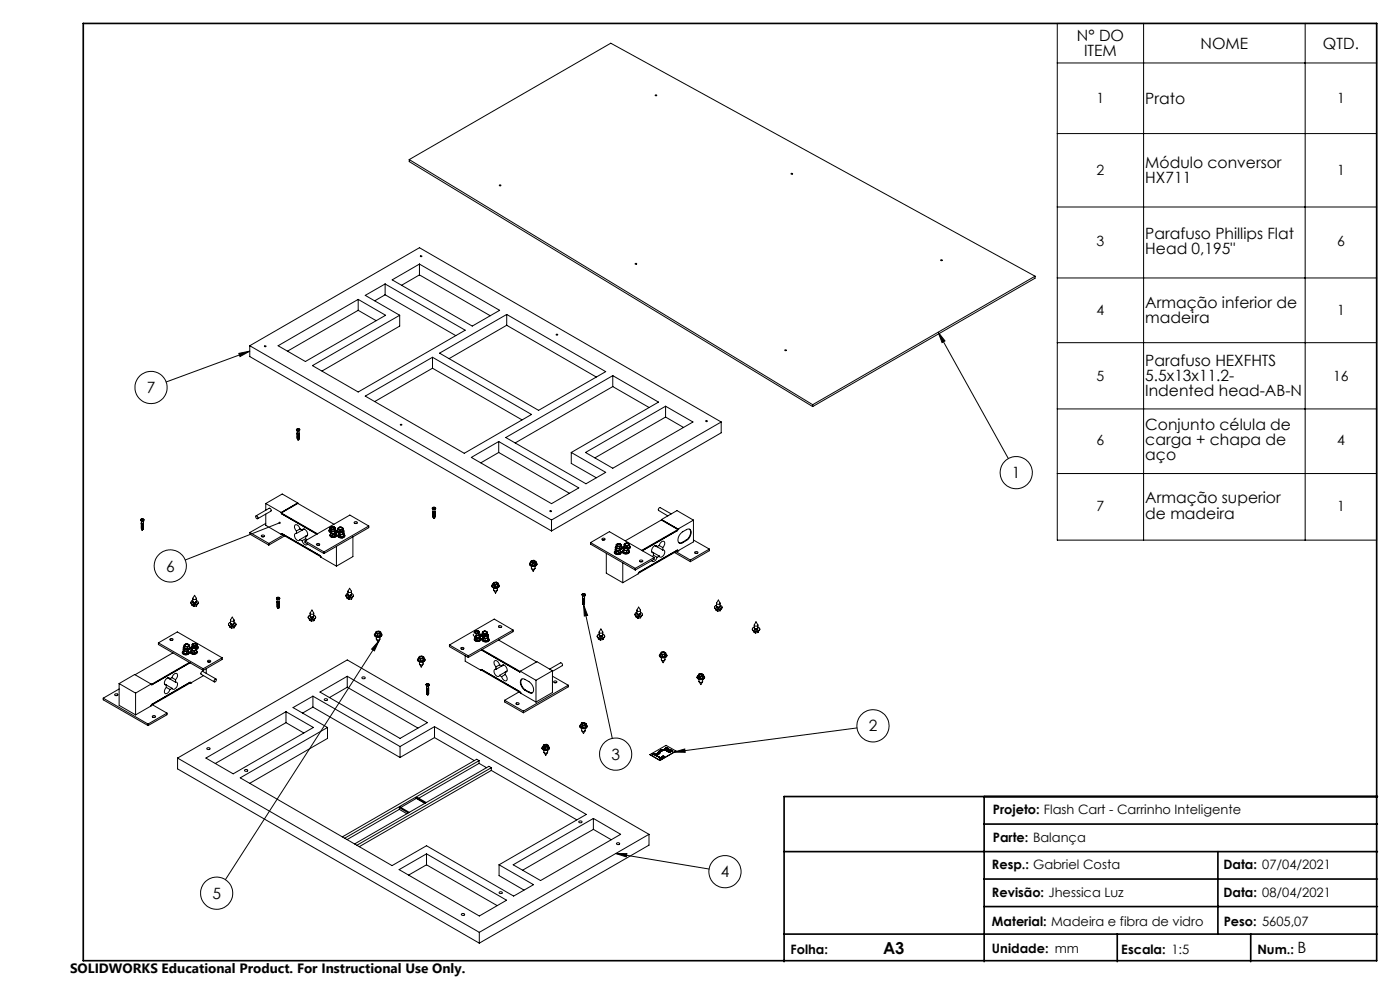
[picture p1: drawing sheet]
<svg xmlns="http://www.w3.org/2000/svg" width="420mm" height="295mm" viewBox="0 0 420 295" stroke-linecap="round" stroke-linejoin="round" font-family="sans-serif">
<defs><g id="words">
<text font-size="4.9" x="264.9" y="285.9">A3</text>
<g font-size="4.7">
<text x="323.1" y="12.3">N° DO</text>
<text x="325.2" y="16.9">ITEM</text>
<text x="360.2" y="14.6">NOME</text>
<text x="396.9" y="14.6">QTD.</text>
<text x="343.6" y="31.1">Prato</text>
<text x="343.6" y="50.4">Módulo conversor</text>
<text x="343.6" y="55">HX711</text>
<text x="343.6" y="71.7">Parafuso Phillips Flat</text>
<text x="343.6" y="76.2">Head 0,195&quot;</text>
<text x="343.6" y="92.4">Armação inferior de</text>
<text x="343.6" y="97">madeira</text>
<text x="343.6" y="109.8">Parafuso HEXFHTS</text>
<text x="44" y="117.8">7</text>
<text x="343.6" y="114.3">5.5x13x11.2-</text>
<text x="343.6" y="118.8">Indented head-AB-N</text>
<text x="343.6" y="129">Conjunto célula de</text>
<text x="343.6" y="133.5">carga + chapa de</text>
<text x="303.6" y="143.4">1</text>
<text x="343.6" y="138">aço</text>
<text x="343.6" y="150.9">Armação superior</text>
<text x="343.6" y="155.4">de madeira</text>
<text x="49.8" y="171.3">6</text>
<text x="260.6" y="219.3">2</text>
<text x="183.4" y="227.8">3</text>
<text x="216.2" y="263">4</text>
<text x="63.7" y="269.5">5</text>
<text x="389.3" y="285.7">B</text>
</g>
<g font-size="4.2">
<text x="329" y="31">1</text>
<text x="401.1" y="31">1</text>
<text x="329" y="52.5">2</text>
<text x="401.1" y="52.6">1</text>
<text x="329" y="73.8">3</text>
<text x="401.1" y="73.8">6</text>
<text x="329" y="94.5">4</text>
<text x="401.1" y="94.5">1</text>
<text x="329" y="114.2">5</text>
<text x="399.9" y="114.2">16</text>
<text x="329" y="133.4">6</text>
<text x="401.1" y="133.4">4</text>
<text x="329" y="153.1">7</text>
<text x="401.1" y="153.1">1</text>
</g>
<text font-size="4.1" x="21" y="291.7">SOLIDWORKS Educational Product. For Instructional Use Only.</text>
<g font-size="3.9">
<text x="297.8" y="243.9">Projeto: Flash Cart - Carrinho Inteligente</text>
<text x="297.8" y="252.5">Parte: Balança</text>
<text x="297.6" y="260.4">Resp.: Gabriel Costa</text>
<text x="367" y="260.6">Data: 07/04/2021</text>
<text x="297.6" y="269">Revisão: Jhessica Luz</text>
<text x="367" y="269">Data: 08/04/2021</text>
<text x="297.6" y="277.5">Material: Madeira e fibra de vidro</text>
<text x="367.1" y="277.6">Peso: 5605,07</text>
<text x="237.2" y="285.9">Folha:</text>
<text x="297.6" y="285.7">Unidade: mm</text>
<text x="336.4" y="285.9">Escala: 1:5</text>
<text x="377.2" y="285.9">Num.:</text>
</g>
</g></defs>
<g fill="none" stroke="#000" stroke-width=".3">
<path d="M317.2 7h95.8v154.9h-95.8zM317.2 18.9h95.8M343.1 7v154.9M391.5 7v154.9M122.8 47.8l121 73.5M122.8 47.8l60.4-34.8 127.3 69.8M122.8 47.8v.6l121 73.5M317.2 40h95.8M125.8 79.2v3.2M126.2 76.7l.4 .2h-.4zM317.2 62.1h95.8M107.5 89.8v3.2"/>
<path d="M107.5 93l-21.2 12.3M107.5 93l5.4 3.1M115.5 85.1l24.1 13.9-32.1 18.5-13.8-7.9 26.2-15.1M115.5 85.1l-5.9 3.5 10.3 5.9M115.5 88.4l-3.1 1.8M115.5 85.1v3.3M115.5 88.4l21.2 12.2M117.7 83.9l8.1-4.7 24.1 13.8-8.2 4.8zM119.9 94.5v3.3l-23.3 13.4M125.8 82.4l21.3 12.3M125.8 82.4l-5.3 3.1M152 94.3v3.2"/>
<path d="M152 97.5l26.9 15.5M152 97.5l-17.3 10M281.4 99.6l2.1 2.6-.9 .5zM281.4 99.6l21.1 37.9M310.5 82.8l-66.7 38.5M310.5 82.8v.6l-66.7 38.5M317.2 83.3h95.8M71.6 105.9l3.3-.6-2.9 1.6zM74.9 103.7l50.9-29.4 90.6 52.2M74.9 103.7l90.6 52.2M74.9 103.7v3.2l90.6 52.3M74.9 105.3l-25.1 9.2"/>
<path d="M83.4 103.7l24.1-13.9 8.2 4.7-24.1 13.9zM109.6 118.8l20.2-11.7 29.7 17.2-20.2 11.6zM129.8 107.1v3.3M129.8 110.4l26.8 15.5M129.8 110.4l-17.4 10M131.9 105.9l20.1-11.6 29.7 17.1-20.1 11.6zM166.9 100.2l.4 .2h-.4zM183.8 112.6l-32.1 18.6 24.1 13.8 5.9-3.4-10.3-5.9M183.8 112.6l13.8 8-26.2 15.1M183.8 112.6v3.3M183.8 115.9l-29.2 16.9M183.8 115.9l10.9 6.3"/>
<path d="M235.5 104.9l.4 .2h-.4zM317.2 102.7h95.8M88.9 128.8a.51 .51 0 0 0 .5 .4 .51 .51 0 0 0 .5-.4M89 128.7a.44 .44 0 0 1 .5-.2 .44 .44 0 0 1 .3 .5l-.5 .1zM89 129.1l.7 .1M89.1 129.9l.4 .1h-.2M89.1 130.9l.6-.1v.3h-.4l-.1-.2h.4M89.1 129.9l.2 .1M89.1 129.1l.1 .8M89.2 129.9l.2 .2 .3-.2-.2 .3-.3-.2M89.3 128.8h.1M89.2 129.9h-.1"/>
<path d="M89.3 131.5l.3 .1zM89.3 131.5l.1 .2 .3-.3-.1 .3-.4-.1M89.3 128.6l.1 .1M89.3 128.6v.1M89.3 128.7h-.1M89.3 131.8l.3-.1-.2 .1M89.3 131.8h.1M89.3 128.7v.2M89.3 128.8v.1M89.3 131.7v.1M89.4 128.7h.1M89.4 128.7v.2"/>
<path d="M89.4 131.8h.1M89.4 128.8v.1M89.4 128.8l.1 .1M89.4 128.7v.1M89.5 128.9h.2zM89.5 128.7v.2M89.6 131.7l-.3 .1M89.6 128.7v.2M89.6 128.8l-.1 .1M89.6 130.5l-.4 .1 .3 .1 .2-.2-.2 .3-.4-.1M89.6 130.1l-.3 .1M89.6 130.4h-.3"/>
<path d="M89.6 130.7l-.3 .1M89.6 131.1l-.3 .1M89.6 131.5v.1M89.6 128.6l-.1 .1M89.6 128.6l.1 .1M89.6 128.7h.1M89.6 128.6v.1M89.7 129.1v.8l-.6-.1M89.7 131.2a.27 .27 0 0 1-.2 .3 .27 .27 0 0 1-.3-.2l.4-.1M89.7 131l-.2 .3-.3-.2M89.7 130.6v.1a.27 .27 0 0 1-.2 .3 .27 .27 0 0 1-.3-.2v-.1M89.7 130.3a.27 .27 0 0 1-.2 .3 .27 .27 0 0 1-.3-.2h.1"/>
<path d="M89.7 130.1a.27 .27 0 0 1-.2 .3 .27 .27 0 0 1-.3-.2l.1-.1M89.7 131.3l-.2 .2-.4-.1M89.7 131.1l-.2 .2-.4-.1M89.7 131l-.2 .2-.4-.2M89.7 130.4l-.3 .2-.3-.1M89.7 130.2l-.2 .2-.4-.1M89.7 130l-.2 .2-.4-.1M89.7 128.7h-.1M89.8 129.1l-.1 .1M141.4 137.1l8.2-4.7 24 13.9-8.1 4.7zM149.6 132.4v3.3M149.6 135.7l21.2 12.2"/>
<path d="M149.6 135.7l-5.3 3.1M171.4 135.7v3.2l7.5 4.3M175.6 135.7l24.1-13.9 8.2 4.7-24.1 13.9zM199.7 121.8v3.2M199.7 125l-21.2 12.3M199.7 125l5.3 3.1M216.4 126.5l-50.9 29.4M216.4 126.5v3.3l-50.9 29.4M243.8 121.3v.6M317.2 122.6h95.8M42.2 155.8l.3 .3h.5M42.2 155.7a.44 .44 0 0 1 .6-.2 .44 .44 0 0 1 .2 .5h-.7z"/>
<path d="M42.3 156l.6 .2M42.4 156.9v.1M42.4 156.9l.1 .1M42.4 156.1v.8M42.4 157h.5M42.4 155.7h.1M42.5 157h.4M42.5 157h.3zM42.5 155.7h.1M42.5 155.7v.1M42.5 158.8l.4-.1-.2 .2M42.5 158.8l.2 .1"/>
<path d="M42.5 158.8h.1M42.5 158.7h.3M42.5 155.8l-.1 .1h.4M42.5 155.8v.1M42.6 155.7h.1M42.6 155.7v.2M42.6 158.9h.1M42.7 155.7v.2M42.7 158.8v.1M42.8 155.7h-.1M42.8 155.9h.1M42.8 155.7h.1"/>
<path d="M42.8 155.7v.2M42.8 155.8l.1 .1M42.8 155.8v.1M42.8 158.5l-.3 .1M42.8 158.5l-.4 .1M42.8 155.8h.1M42.9 157.2h-.4M42.9 157.3l-.4 .1M42.9 158.1l-.4 .1M42.9 158.3l-.4 .1M42.9 155.7h.1M42.9 156.2h.1"/>
<path d="M42.9 157.8a.28 .28 0 0 1-.2 .3 .28 .28 0 0 1-.3-.1l.5-.1M42.9 157.4l.1 .1a.29 .29 0 0 1-.3 .3 .29 .29 0 0 1-.3-.2l.5-.1M42.9 158.4l-.1 .3-.3-.2M42.9 158.2l-.2 .3-.2-.2M42.9 158l.1 .1a.29 .29 0 0 1-.3 .2 .29 .29 0 0 1-.3-.1l.1-.1M42.9 157.7v.2l-.5-.1 .5-.1M42.9 157.3a.28 .28 0 0 1-.2 .3 .28 .28 0 0 1-.3-.2l.1-.1M42.9 157.1l-.2 .3-.3-.1 .1-.1M42.9 156.9h.1a.29 .29 0 0 1-.3 .3 .29 .29 0 0 1-.3-.2h.1M42.9 155.9h.1M42.9 155.7l-.1 .1M43 156.8l-.1 .2"/>
<path d="M43 158.3l-.3 .2-.3-.1M43 158.2l-.3 .2-.3-.2M43 157.9l-.2 .3-.4-.1M43 157.8l-.3 .2-.3-.1M43 157.6l-.2 .2-.4-.1M43 157.4l-.3 .2-.3-.1M43 157.2l-.3 .2-.3-.1M43 157l-.2 .2-.4-.1M43 156.1v.7M43 156.9l-.1 .1M43.1 156l-.2 .2M43.2 155.8l-.2 .3"/>
<path d="M75 159.6l5.6 3.3M75 159.6v.5l5.6 3.3M76.8 154.7l4-2.3a.58 .58 0 0 1 .4 .9l-3.9 2.2M76.8 154.7a.44 .44 0 0 1 .5 .3 .44 .44 0 0 1-.3 .5l-.3-.4zM79.7 156.9l-4.7 2.7M79.7 151v2M79.7 154.1v3.4l4.7 2.7M79.7 151l4.7 2.6M83.9 156.7l-28.3 11.2M84.4 153.7l.3 .4M84.4 153.8l.3 .3M84.4 153.6v.1"/>
<path d="M84.4 153.8l10.8 6.2M84.7 154.1l10.4 6M88.9 159.9a.94 .94 0 0 0-.6 .9 .94 .94 0 0 0 .5 .9l.8 .4 .4-.3M88.9 159.2v.7M89.3 150.8l.1 .1M89.3 150.8l-4.9 2.9M89.3 150.8l-4.6-2.7-5 2.9M89.4 150.9l-5 2.9M89.4 150.9l10.8 6.3M90 158.6l.6 .3M90 158.6a1.05 1.05 0 0 0-.5-1 1.05 1.05 0 0 0-1.1 0v.6l.5 1M90 158.6l-1.1 .6"/>
<path d="M90.6 158.9a.95 .95 0 0 1 1.1-.1 .95 .95 0 0 1 .5 .9v.9l-.5 .2M90.6 158.9l.6-.3-2.3 1.3M98.9 159.1l.5 .3M99 159l-.1 .1M99 158.4l.2 .2M99 159.1h-.1M99 158.4v.7M99.1 158.2l.1 .4M99.1 158.2l-.1 .2M99.1 158.3a.7 .7 0 0 1 1.2 0M99.2 158.6l.7 .1M99.2 158.1a.55 .55 0 0 1 .7-.2 .55 .55 0 0 1 .3 .6 .55 .55 0 0 1-.6 .2 .55 .55 0 0 1-.4-.6z"/>
<path d="M99.2 158.6l.3 .2M99.2 159.9l.3 .1M99.2 159.9v.6M99.3 159.6l-.6-.5 .3-.4a.53 .53 0 0 0-.3 .6 .53 .53 0 0 0 .6 .4M99.3 159.6l.2 .4M99.3 159.6l-.1 .3M99.4 159.6a.58 .58 0 0 1 .7-.3 .58 .58 0 0 1 .4 .6 .67 .67 0 0 1-1.1-.3zM99.4 159.7a.7 .7 0 0 1 1.2 0M99.5 158.8v.6l-.5-.3M99.5 160l.7 .1M99.5 160l.3 .2M99.6 157.9l-.5 .3"/>
<path d="M99.6 157.9l.6 .1M99.8 159.3l-.5 .3M99.8 159.3l.7 .1M99.9 158.7l-.4 .1M100.2 158l.2 .4M100.2 158l.3 .2M100.3 158.7h-.4M100.3 158.7v.6l.2-.5M100.4 158.4l-.5 .3M100.4 158.4l-.1 .3M100.5 158.2l-.1 .2M100.5 158.8v.1"/>
<path d="M100.5 159.4l.2 .4M100.5 159.4l.3 .2M100.5 158.9h.1M100.5 158.2v.6M100.5 159.4l.3-.3-.3-.4 .3 .3-.2 .5M100.5 158.9l-.2 .5M100.7 159.8l-.5 .3M100.7 159.8l-.1 .3M100.8 159.6l-.1 .2M100.8 159.6v.6M101.3 159.3l.5 .3M101.4 159.2l-.1 .1"/>
<path d="M101.4 158.6l.2 .1M101.4 159.3l.5 .3M101.4 159.3h-.1M101.4 158.6v.7M101.5 158.3l.1 .4M101.5 158.3l-.1 .3M101.5 158.5a.76 .76 0 0 1 1.2 0M101.6 158.7l.7 .1M101.6 158.2a.56 .56 0 0 1 .7-.1 .56 .56 0 0 1 .3 .6 .56 .56 0 0 1-.6 .1 .56 .56 0 0 1-.4-.6zM101.6 158.7l.3 .2M101.6 160l.3 .1M101.6 160v.6"/>
<path d="M101.7 159.7l-.6-.4 .3-.5a.55 .55 0 0 0-.3 .7 .55 .55 0 0 0 .6 .4M101.7 159.7l.2 .4M101.7 159.7l-.1 .3M101.8 159.7a.57 .57 0 0 1 .7-.3 .57 .57 0 0 1 .4 .6 .65 .65 0 0 1-1.1-.3zM101.8 159.9a.71 .71 0 0 1 1.2 0M101.9 158.9v.6M102 158.1l-.5 .2M102 158.1l.6 .1M102.2 159.4l-.5 .3M102.2 159.4l.7 .1M102.3 158.8h.4M102.3 158.8l-.4 .1"/>
<path d="M102.6 158.2l.2 .3M102.6 158.2l.3 .2M102.7 158.8v.7l.2-.5M102.8 158.5l-.5 .3M102.8 158.5l-.1 .3M102.9 158.4l-.1 .1M102.9 159h.1M102.9 159.5l.2 .5M102.9 159.5l.3 .3M102.9 158.4v.6M102.9 159.6l.3-.3-.3-.5 .3 .4-.2 .4M103 159l-.3 .5"/>
<path d="M103.1 160l-.5 .2M103.1 160l-.1 .2M103.2 159.8l-.1 .2M103.2 159.8v.6M106.3 156.6a.49 .49 0 0 1 .5-.3 .49 .49 0 0 1 .4 .5 .5 .5 0 0 1-.6 .2 .5 .5 0 0 1-.3-.4zM106.5 156.9h.5M110.6 157.7l-5.6-3.3-13.5 7.8M110.6 157.7l-13.4 7.8M110.6 157.7v.5l-13.4 7.8M129.7 152.3l.3 .4 .5-.1M129.8 152.2a.49 .49 0 0 1 .5-.2 .49 .49 0 0 1 .3 .4 .49 .49 0 0 1-.5 .2 .49 .49 0 0 1-.3-.4zM129.8 152.6l.3 .2 .5-.2"/>
<path d="M129.9 153.4l.1 .1M129.9 152.7v.7M130 153.5h.3h-.3M130 155l.3 .1M130 152.2l.1 .2M130 152.2h.1M130.1 155.3h.1M130 155.3l.1 .1M130 152.4h.1M130.1 155.3l.3-.1zM130.1 152.2l.1 .1M130.1 152.2v.2"/>
<path d="M130.1 155.4h.1M130.2 152.4h-.1M130.2 152.4h.1M130.2 152.3v.1M130.3 152.2l-.1 .1M130.3 152.4l.1 .1M130.3 152.2l-.1 .2M130.4 152.4v.1M130.4 152.4h-.1M130.4 153.7h-.4M130.4 153.9h-.4M130.4 154.5h-.4"/>
<path d="M130.4 154.6l-.4 .1M130.4 155l-.1 .1M130.4 155.2l-.3 .2M130.4 152.2l-.1 .2M130.4 152.2h-.1M130.4 152.2v.2M130.4 152.2h.1M130.4 154.3a.26 .26 0 0 1-.2 .4 .26 .26 0 0 1-.3-.2h.1M130.4 154.9l-.3 .3-.1-.1M130.4 154.9v.3h-.4M130.5 154.7v.1a.27 .27 0 0 1-.3 .2 .27 .27 0 0 1-.3-.1l.5-.1M130.5 154.6a.27 .27 0 0 1-.3 .3 .27 .27 0 0 1-.3-.2h.1"/>
<path d="M130.5 154.2a.27 .27 0 0 1-.3 .3 .27 .27 0 0 1-.3-.2l.5-.1M130.5 154a.27 .27 0 0 1-.3 .3 .27 .27 0 0 1-.3-.2h.5M130.5 153.8l-.3 .3-.3-.1 .1-.1M130.5 153.6a.28 .28 0 0 1-.2 .3 .28 .28 0 0 1-.4-.2h.1M130.5 153.4a.27 .27 0 0 1-.3 .3 .27 .27 0 0 1-.3-.2h.1M130.5 153.4l-.3 .2-.2-.1M130.5 154.3l-.2 .2-.4-.1M130.5 154.1l-.3 .2-.3-.1M130.5 152.7v.7h-.6M130.5 154.8l-.2 .3-.4-.2M130.5 154.7l-.3 .2-.3-.1M130.5 154.5l-.3 .2-.3-.1"/>
<path d="M130.5 153.9l-.3 .2-.3-.1M130.5 153.7l-.2 .2-.4-.1M130.5 153.5l-.3 .2-.3-.1M130.7 152.3l-.2 .3M165 153.2l.3-.1 .2 .2-.4 .1zM165.5 155.9v3.3M198.4 155.9l-10.8 6.2M198.4 155.9l5 2.9M198.4 155.8v.1M198.4 155.8h.1M198.4 155.8l5 2.8M198.4 155.8l4.7-2.7 4.9 2.8"/>
<path d="M201.4 154.1l-3.3-1.9a.56 .56 0 0 0-.5 .8l2.7 1.7M203.1 159.1l-10.4 6M203.4 158.6l-.3 .5M203.4 158.6h.1M203.4 158.8l-.3 .3M203.4 158.8l-10.9 6.2M206.9 158.7a2.5 2.5 0 0 1-1.1 3.3M208 155.9l-4.6 2.7M208 155.9v6.6l-4.6 2.6M317.2 142h95.8M57.8 179.4v.9a.62 .62 0 0 0 1.1 0v-.9M58.4 178.5l.5 .8a.52 .52 0 0 1-.5 .5 .52 .52 0 0 1-.5-.5z"/>
<path d="M78.4 160.6a.44 .44 0 0 1 .6-.2 .44 .44 0 0 1 .2 .5h-.5zM78.6 160.9h.5M80.6 162.9v.5M82.9 179.3a.52 .52 0 0 0 .5 .4 .52 .52 0 0 0 .5-.4M83 179.2a.43 .43 0 0 1 .5-.2 .43 .43 0 0 1 .3 .5l-.5 .1zM83 179.6l.6 .1M83.1 179.6l.1 .9M83.2 179.1v.1M83.2 179.1l.2 .2M83.2 179.2h.1M83.2 179.2l.1 .1M83.3 179.4h-.2h.3"/>
<path d="M83.3 179.3v.1M83.4 179.4h.1M83.4 179.3v.1M83.5 179.2l-.1 .1M83.5 179.2v.2M83.5 179.3l.1 .1M83.6 179.4h-.1M83.6 179.1l-.1 .2M83.6 179.1l-.1 .1M83.6 179.1v.2M83.6 179.7h.1M83.7 179.6v.7"/>
<path d="M83.8 179.6l-.2 .1M84.4 160.2h.1M84.5 160.1l-.1 .1M84.7 160l-.3 .2M84.7 160l-.3 .1 11.8 6.8-.2-.3M84.7 160l11.3 6.6M85 160.4l-4.4 2.5M85.4 160.7l-4.8 2.7M90 161.8l.6 .3M90.6 162.1a1.05 1.05 0 0 0 .5 1 1.05 1.05 0 0 0 1.2 0M91.5 162.2v.5l5.7 3.3M91.5 162.2l5.7 3.3"/>
<path d="M91.7 161.5l.3 .4M91.7 160.8v.7M91.7 161.5l-1.1 .6M91.7 160.8l-1.7 1M92.3 160.5l-.6 .3M95 163.1a.44 .44 0 0 1 .5-.2 .44 .44 0 0 1 .3 .5l-.6 .1zM95.1 163.4h.6M96 166.6l.3 .4M96.3 167l4.6 2.7M96.3 167h.1M97.2 165.5v.5M99.1 160.2l.1-.1a.59 .59 0 0 0-.1 .7 .59 .59 0 0 0 .8 .2 .66 .66 0 0 0 .9-.1 .66 .66 0 0 0 0-.8 .69 .69 0 0 1 0 .9 .69 .69 0 0 1-.9 .1 .71 .71 0 0 1-.8-.9z"/>
<path d="M99.2 160.5l.6 .4M99.2 160.4v.1M99.2 160.5l.6 .3M99.2 160.5h.1M99.8 160.8v.1M99.8 160.2v.6M100.2 160.1h.4M100.2 160.1l-.4 .1M100.6 160.7l-.8 .1M100.6 160.7h.1M100.6 160.1v.6M100.6 160.7l-.8 .2"/>
<path d="M100.8 160.2l-.2 .5M100.8 160.2v.1M100.8 160.3l-.2 .4M100.9 163.8v5.9M101.5 160.3l.1-.1a.59 .59 0 0 0 0 .8 .59 .59 0 0 0 .7 .2 .66 .66 0 0 0 .8-.1 .66 .66 0 0 0 .1-.9 .69 .69 0 0 1 0 1 .69 .69 0 0 1-.9 .1 .74 .74 0 0 1-.8-1zM101.6 160.7l.6 .4M101.6 160.6v.1M101.6 160.6l.6 .3M101.9 160.1l.7 .1M101.9 160.1l.3 .2M102.2 160.9v.2M102.2 160.3v.6"/>
<path d="M102.6 160.2l-.4 .1M103 160.2h-.4M103 160.8l-.8 .1M103 160.8h.1M103 160.2v.6M103 160.9l-.8 .2M103.2 160.4l-.2 .4M103.2 160.4h.1M103.3 160.4l-.3 .5M103.8 178.5a1.18 1.18 0 0 0 1.1 .8 1.18 1.18 0 0 0 1.1-.8M104.1 179.1v.3l.6 .3M104.4 177.3v.9a.62 .62 0 0 0 1 0v-.9"/>
<path d="M104.4 177.9a.59 .59 0 0 0-.6 .7 .59 .59 0 0 0 .7 .5 .84 .84 0 0 0 1 0 .84 .84 0 0 0 .3-1l-.4-.2M104.4 178.4a.49 .49 0 0 0 .5 .4 .49 .49 0 0 0 .5-.4h-.1a.49 .49 0 0 1-.4 .3 .49 .49 0 0 1-.4-.3M104.5 178.4h.1M104.5 178.4h.8M104.7 179.3v.4M104.9 176.4l.5 .8a.52 .52 0 0 1-.5 .4 .52 .52 0 0 1-.5-.4zM105.5 179.1v.5M105.5 179.6l-.8 .1M105.7 179.1h.1M105.7 179.1l-.2 .5M105.9 160.9v6l-5 2.8M147.5 175.6a1.21 1.21 0 0 0 1.2 .8 1.21 1.21 0 0 0 1.1-.8"/>
<path d="M147.9 175.1a.53 .53 0 0 0-.4 .6 .53 .53 0 0 0 .6 .4 .93 .93 0 0 0 1.1 .1 .93 .93 0 0 0 .4-.9l-.2-.2M147.9 175.1v.5l.5 .3M147.9 175.1l.5 .3M148.1 175a.72 .72 0 0 1 1.1 0M148.1 176.3v.6a.63 .63 0 0 0 1.1 0v-.6M148.1 177l.6 .8 .5-.8M148.2 174.8a.48 .48 0 0 1 .6-.2 .48 .48 0 0 1 .2 .6 .49 .49 0 0 1-.5 .1 .49 .49 0 0 1-.3-.5zM148.4 175.4v.5M149.2 175.8l-.8 .1M149.2 175.3l-.8 .1M149.2 175.3v.5M149.4 174.8l-.2 1"/>
<path d="M149.4 174.8l-.5-.3-.8 .1-.2 .5M149.4 174.8l-.2 .5M158.9 169.1a1.18 1.18 0 0 0 1.1 .7 1.18 1.18 0 0 0 1.1-.7M159.2 168.6a.62 .62 0 0 0-.3 .8 .62 .62 0 0 0 .8 .3 .84 .84 0 0 0 1-.1 .84 .84 0 0 0 .3-.9l-.2-.1M159.2 168.5v.6l.6 .3M159.2 168.5l.6 .4M159.4 168.5a.71 .71 0 0 1 1.1 0M159.4 169.7v.6a.63 .63 0 0 0 1.1 0v-.6M159.5 170.4l.4 .9 .6-.9M159.5 168.2a.49 .49 0 0 1 .6-.1 .49 .49 0 0 1 .3 .5 .49 .49 0 0 1-.6 .2 .49 .49 0 0 1-.3-.6zM159.8 168.9v.5M160.5 169.3l-.7 .1"/>
<path d="M160.5 168.7l-.7 .2M160.5 168.7v.6M160.8 168.3l-.3 1M160.8 168.3l-.6-.3-.8 .1-.2 .4M160.8 168.3l-.3 .4M174.6 178.2a.52 .52 0 0 0 .5 .4 .52 .52 0 0 0 .5-.4M174.7 178.5l.6 .1M174.7 178a.41 .41 0 0 1 .6-.1 .41 .41 0 0 1 .1 .5h-.7zM174.8 179.3l.5 .1M174.8 179.3v.1M174.8 179.3l.1 .1M174.8 179.4h.1"/>
<path d="M174.8 178.5v.9M174.8 179.4l.4 .1-.3-.1M174.9 179.4l-.1 .1a.25 .25 0 0 0 .3 .1 .25 .25 0 0 0 .2-.2M174.9 179.4h.4M174.9 178.1h.1M174.9 178.1v.1M174.9 178.1l.1 .1M175 178.2l-.2 .1h.2M175 178.2v.1M175 178.2h.2M175 178.3h.2M175.2 178.2v.1"/>
<path d="M175.2 178.2l.1 .1h-.1M175.3 179.6l-.4 .1M175.3 179.8l-.4 .1M175.3 178.6h.1M175.3 178.1h.1M175.3 178.1l-.1 .1M175.3 179.9h.1a.27 .27 0 0 1-.3 .3 .27 .27 0 0 1-.3-.2h.5M175.3 179.7a.26 .26 0 0 1-.2 .3 .26 .26 0 0 1-.3-.1l.1-.1M175.3 179.5a.25 .25 0 0 1-.2 .3 .25 .25 0 0 1-.3-.2h.1M175.4 178.5l-.1 .9M175.4 180l-.2 .2-.4-.1M175.4 179.8l-.3 .2-.3-.1"/>
<path d="M175.4 179.6l-.3 .3-.3-.2M175.4 179.5l-.4 .2-.2-.2M175.5 178.5l-.2 .1M177.2 162.7l13.4 7.7M177.2 162.7l5.6-3.3 13.5 7.8M177.2 162.7v.4l13.4 7.8M180.6 161.5a.43 .43 0 0 1 .5-.2 .43 .43 0 0 1 .3 .5l-.6 .1zM180.8 161.9h.5M181.9 165.9v5.9l4.9 2.9M184.5 165.4l.2 .5M184.6 165.2a.53 .53 0 0 0-.2 .7 .53 .53 0 0 0 .6 .2 .8 .8 0 0 0 .9 0 .8 .8 0 0 0 .3-.9h-.1M184.6 165.4l.2 .4"/>
<path d="M184.6 165.4h.1M184.6 165.4h-.1M184.6 164.7l.1 .2M184.6 164.7v.7M184.6 164l.1 .6M184.7 164.9l.5 .3M184.7 164.9l.1 .3M184.7 165.9l.9 .1M184.7 164.8a.72 .72 0 0 1 1.2 0M184.8 165.8l.8 .1M184.8 164.6a.53 .53 0 0 1 .7-.3 .53 .53 0 0 1 .3 .7 .58 .58 0 0 1-.6 .2 .58 .58 0 0 1-.4-.6zM184.8 165.8l-.1 .1"/>
<path d="M184.8 165.2h.4M184.8 165.2v.6M184.8 164l.2 .5M184.9 164.5l-.2 .4M184.9 164.5l-.3 .2M184.9 163.8l-.3 .3 .2 .4M184.9 164h-.1M184.9 163.3l.1 .2M184.9 163.3v.7M185 163.5l.5 .3M185 163.5l.1 .3M185.1 163.3a.63 .63 0 0 1 .6-.3 .63 .63 0 0 1 .5 .6 .64 .64 0 0 1-.7 .2 .64 .64 0 0 1-.4-.5z"/>
<path d="M185.1 163.8v.6l-.2-.4M185.1 163.8h.4M185.1 163.1l-.1 .4M185.1 163.1l-.2 .2M185.2 165.2l.4 .1M185.2 163.2l.6-.1 .4 .3M185.2 163.2l-.2 .2M185.5 163.8l.3 .1M185.5 164.4l-.6 .1M185.5 164.4l.5 .3M185.6 165.9v.1M185.6 165.3v.6"/>
<path d="M185.8 163l-.7 .1M185.8 163l.5 .3M185.8 165.1l-.6 .1M185.8 165.1l-.2 .2M185.8 163.9l.1 .6 .5-.3M186 164.7l-.2 .4M186 164.7l.1 .3M186.1 165l-.3 .1M186.1 165.6l-.5 .3M186.1 165.6h.1M186.1 163.7l-.6 .1M186.1 163.7l-.3 .2"/>
<path d="M186.1 165.5l.1 .1M186.1 165v.6M186.2 165.6l-.6 .4M186.2 165.3a.68 .68 0 0 1 0 .8 .68 .68 0 0 1-.8 .2 .83 .83 0 0 1-1.1-.9M186.3 163.3l-.2 .4M186.3 163.3l.1 .3M186.4 163.8l.1 .1M186.4 163.6l-.3 .1M186.4 164.2l.1 .1M186.4 163.6v.6M186.5 164.3l-.6 .2M186.5 163.9a.55 .55 0 0 1 .1 .6 .55 .55 0 0 1-.5 .3"/>
<path d="M186.5 163.9l.1 .4-.6 .4M186.8 168.7v6M186.9 165.2l.2 .5M186.9 165.2h.1M187 165a.52 .52 0 0 0-.2 .7 .52 .52 0 0 0 .6 .3 .78 .78 0 0 0 .9 0 .78 .78 0 0 0 .3-.9M187 165.2l.2 .4M187 165.2h-.1M187 164.6l.1 .2M187 164.6v.6M187 163.9l.1 .5M187.1 164.8l.5 .2M187.1 164.8l.1 .2"/>
<path d="M187.1 165.7l.9 .1M187.1 164.7a.72 .72 0 0 1 1.2 0M187.2 165.6l.8 .1M187.2 164.5a.65 .65 0 0 1 .6-.2 .65 .65 0 0 1 .5 .5 .66 .66 0 0 1-.6 .2 .66 .66 0 0 1-.5-.5zM187.2 165.6l-.1 .1M187.2 165h.4M187.2 165v.6M187.2 163.8l.2 .5M187.3 164.3l-.2 .5M187.3 164.3l-.3 .3M187.3 163.7l-.3 .2 .2 .5M187.3 163.8l.2 .5"/>
<path d="M187.3 163.8h-.1M187.3 163.2l.1 .1M187.3 163.2v.6M187.4 163.3l.5 .3M187.4 163.3l.1 .3M187.4 163.3a.72 .72 0 0 1 1.2 0M187.5 163.1a.53 .53 0 0 1 .7-.3 .53 .53 0 0 1 .3 .7 .58 .58 0 0 1-.7 .1 .58 .58 0 0 1-.3-.5zM187.5 163.6h.4M187.5 163.6v.7M187.5 164.2l.4 .1M187.5 164.2l-.2 .1M187.5 163l-.1 .3"/>
<path d="M187.5 163l-.2 .2M187.6 165l.4 .1M187.9 163.6l.3 .1M187.9 164.3h-.6M187.9 164.3l.5 .2M187.9 164.3l.4 .1M188 165.7v.1M188 165.1v.6M188.2 162.8l-.7 .2M188.2 162.8l.5 .3M188.2 164.9l-.6 .1M188.2 164.9l-.2 .2"/>
<path d="M188.2 163.7v.6M188.3 164.4l.1 .1M188.4 164.5l-.2 .4M188.4 164.5l.1 .3M188.5 165l.1 .1M188.5 164.8l-.3 .1M188.5 165.4l-.5 .3M188.5 165.4l.1 .1M188.5 163.5l-.6 .1M188.5 163.5l-.3 .2M188.5 164.8v.6M188.6 165.5l-.6 .3"/>
<path d="M188.6 165.1a.57 .57 0 0 1 .1 .7 .57 .57 0 0 1-.7 .3 .87 .87 0 0 1-1.2-.8M188.7 163.1l-.2 .4M188.7 163.1l.1 .3M188.8 163.7h.1M188.8 163.4l-.3 .1M188.8 164l.1 .1M188.8 164l-.5 .3M188.8 163.4v.6M188.9 164.1l-.6 .3M188.9 163.7a.53 .53 0 0 1 .1 .6 .53 .53 0 0 1-.5 .3M188.9 163.7l.1 .5-.6 .3M190.6 170.4v.5"/>
<path d="M191.8 171.5l-.3 .5-4.7 2.7M192 168l.8 .1a.49 .49 0 0 1-.4 .4 .49 .49 0 0 1-.5-.4zM192.1 168.4h.5M195.5 165.4l.6 .3M196.1 165.7v.8M196.1 166.5l-.3 .4M196.1 166.5l1 .6M196.1 165.7l1.7 1M196.3 167.2v.4l-5.7 3.3M196.3 167.2l-5.7 3.2M197.1 163.9a.95 .95 0 0 0-1-.1 .95 .95 0 0 0-.6 .9l.1 .9 .5 .1M197.1 167.1a1.05 1.05 0 0 1-.5 1 1.05 1.05 0 0 1-1.1 0"/>
<path d="M197.1 163.9l-.6-.3 2.3 1.3M197.8 163.6l-.7 .3M197.8 166.7l-.7 .4M197.8 163.6a1.06 1.06 0 0 1 .4-1.1 1.06 1.06 0 0 1 1.2 0v.7l-.6 1M197.8 163.6l1 .6M198.8 164.9a.94 .94 0 0 1 .7 .8 .94 .94 0 0 1-.6 1l-.6 .3h-.3l-.2-.3M198.8 164.2v.7M202.4 165.6l4.7 2.8M202.8 165.4l4.3 2.5M203.1 165l.3 .1M203.1 165h.3l-11.9 6.9 .3-.4M203.1 165l-11.3 6.5"/>
<path d="M203.3 165.1h.1M203.4 165.1h.1M204.6 162.6l-.9 .1M204.6 162.6l.2 .1M205.8 162l-1.2 .6M205.8 162h.1M205.9 162a2.41 2.41 0 0 0 1-3.3l-.2-.1a2.49 2.49 0 0 0-1.9 .8 2.39 2.39 0 0 0-1 3.4l1-.1M205.9 162l-1.1 .7M207.1 167.9v.5M208 161.9l4.8 2.7M208.5 165.4l.9 .1a.49 .49 0 0 1-.5 .4 .49 .49 0 0 1-.5-.4zM208.6 165.9h.6"/>
<path d="M212.8 164.6l-5.7 3.3M212.8 164.6v.5l-5.7 3.3M215.5 179.9l.5 .9a.53 .53 0 0 1-.5 .4 .53 .53 0 0 1-.5-.4zM47.5 192.7l5.7-3.3 13.4 7.8M47.5 192.7l13.5 7.8M47.5 192.7v.5l13.5 7.8M51.1 191.5l.8 .1a.47 .47 0 0 1-.5 .4 .47 .47 0 0 1-.4-.4zM51.2 192h.5M51.9 195.7l-11.4 6.6M54.8 195.4l.2-.1a.57 .57 0 0 0-.1 .7 .57 .57 0 0 0 .7 .2 .69 .69 0 0 0 .8-.1 .69 .69 0 0 0 .1-.8 .74 .74 0 0 1-.1 .9 .74 .74 0 0 1-.9 .1l-.8-.4zM54.9 195.4l.2 .5M55 195.4l.2 .5"/>
<path d="M55 195.4h-.1M55 194.8l.1 .2M55 194.8v.6M55.1 195l.5 .3M55.1 195l.1 .2M55.1 195.9l.9 .2M55.1 194.9a.72 .72 0 0 1 1.2 0M55.2 195.9l.8 .1M55.2 194.7a.54 .54 0 0 1 .7-.3 .54 .54 0 0 1 .3 .7 .58 .58 0 0 1-.7 .1 .58 .58 0 0 1-.3-.5zM55.2 195.9h-.1M55.2 194.1l.2 .5M55.2 195.2l.4 .1"/>
<path d="M55.2 195.2v.7M55.2 194.6l-.2-.3 .2-.4-.2 .3 .1 .4M55.2 194.6l-.1 .4M55.2 194.6l-.2 .2M55.2 194v.1M55.2 193.4l.2 .2M55.2 193.4v.6M55.4 193.6l.4 .3M55.4 193.6l.1 .3M55.4 193.5a.72 .72 0 0 1 1.2 0M55.5 193.3a.53 .53 0 0 1 .6-.3 .53 .53 0 0 1 .3 .7 .58 .58 0 0 1-.6 .1 .58 .58 0 0 1-.3-.5zM55.5 193.9v.6l-.3-.5"/>
<path d="M55.5 193.9h.3M55.5 193.2l-.1 .4M55.5 193.2l-.3 .2M55.6 195.3l.4 .1M55.8 193.9l.4 .1M55.9 194.5l-.7 .1M55.9 194.5l.5 .2M55.9 194.5l.4 .1M56 196v.1M56 195.4v.6M56.2 193.1l-.7 .1M56.2 193.1l.5 .3"/>
<path d="M56.2 195.2l-.6 .1M56.2 195.2l-.2 .2M56.2 194l.1 .6 .5-.3M56.3 194.6l.1 .1M56.4 194.8l.6-.5-.2-.4a.55 .55 0 0 1 .2 .6 .55 .55 0 0 1-.6 .4M56.4 194.7l-.2 .5M56.4 194.7l.1 .3M56.5 195l-.3 .2M56.5 195.7l-.5 .3M56.5 195.7h.1M56.5 193.8l-.7 .1M56.5 193.8l-.3 .2"/>
<path d="M56.5 195.6l.1 .1M56.5 195v.7M56.6 195.7l-.6 .4M56.7 193.4l-.2 .4M56.7 193.4l.1 .2M56.8 193.6l-.3 .2M56.8 194.3h.1M56.8 194.2v.1M56.8 193.6v.7M56.8 198.6l-11.4 6.6 .2 .1M56.8 194.3l-.5 .3M56.9 198.7h.1"/>
<path d="M56.9 198.7l-11.3 6.6M57.3 195.2a.87 .87 0 0 0 .4 .9 .87 .87 0 0 0 1-.2l.5-.4-.3-.4a.67 .67 0 0 1 .1 .9 .67 .67 0 0 1-.9 .2 .65 .65 0 0 1-.8-.2 .65 .65 0 0 1 .1-.9zM57.3 180.6a1.18 1.18 0 0 0 1.1 .8 1.18 1.18 0 0 0 1.1-.8M57.3 195.3l.2 .5M57.4 195.2l.2 .5M57.4 195.2l-.1 .1M57.4 195.3h-.1M57.4 194.6l.1 .2M57.4 194.6v.6M57.5 194.8l.5 .3M57.5 194.8l.1 .3M57.5 195.8l.8 .1"/>
<path d="M57.5 194.7a.72 .72 0 0 1 1.2 0M57.6 195.7l.7 .1M57.6 194.6a.63 .63 0 0 1 .6-.3 .63 .63 0 0 1 .5 .5 .64 .64 0 0 1-.7 .3 .64 .64 0 0 1-.4-.5zM57.6 195.7l-.1 .1M57.6 181.2v.3l.6 .3M57.6 195.1v.6M57.6 195.1h.4M57.6 194.4l-.2-.3 .2-.4-.2 .3 .1 .5M57.6 193.9l.2 .5M57.6 194.4l-.1 .4M57.6 194.4l-.2 .2M57.6 193.9h.1"/>
<path d="M57.6 193.3l.1 .1M57.6 193.3v.6M57.7 193.4l.5 .3M57.7 193.4l.2 .3M57.8 180a.59 .59 0 0 0-.5 .7 .59 .59 0 0 0 .7 .5 .93 .93 0 0 0 1.4-.8l-.5-.4M57.8 193.4a.72 .72 0 0 1 1.2 0M57.9 193.2a.65 .65 0 0 1 .6-.2 .65 .65 0 0 1 .5 .5 .66 .66 0 0 1-.7 .2 .66 .66 0 0 1-.4-.5zM57.9 193.7v.6l-.3-.4M57.9 193.7h.3M57.9 180.6a.52 .52 0 0 0 .9 0M57.9 193l-.2 .4M57.9 193l-.3 .3"/>
<path d="M57.9 180.5a.49 .49 0 0 0 .5 .4 .49 .49 0 0 0 .4-.4M57.9 180.5v.1M58 180.5h.8M58 195.1l.3 .1M58.2 181.4v.4M58.2 193.7l.4 .1M58.3 194.3l-.7 .1M58.3 194.3l.5 .3M58.3 195.8v.1M58.3 195.2v.6M58.6 192.9l-.7 .1M58.6 192.9l.5 .3"/>
<path d="M58.6 195l-.6 .1M58.6 195l-.3 .2M58.6 193.8l.1 .6 .5-.3M58.8 194.6l.6-.5-.2-.4a.53 .53 0 0 1 .3 .6 .53 .53 0 0 1-.6 .4M58.8 194.6l-.2 .4M58.8 180.5v.1M58.8 194.6l.1 .3M58.9 194.9l-.3 .1M58.9 195.5l-.6 .3M58.9 195.5l.1 .1M58.9 193.6l-.7 .1M58.9 193.6l-.3 .2"/>
<path d="M58.9 194.9v.6M58.9 195.4l.1 .2M58.9 181.3v.4M58.9 181.7l-.7 .1M59 195.6l-.7 .3M59.1 193.2l-.2 .4M59.1 193.2l.1 .3M59.2 181.2h.1M59.2 181.2l-.3 .5M59.2 193.5l-.3 .1M59.2 194.1l.1 .1M59.2 193.5v.6"/>
<path d="M59.2 194l.1 .2M59.3 194.2l-.6 .3M62.4 198l.8 .1a.41 .41 0 0 1-.5 .4 .41 .41 0 0 1-.3-.5zM62.5 198.5h.5M66.6 197.2l-5.6 3.3M66.6 197.2v.5l-5.6 3.3M68.5 187.1a1.21 1.21 0 0 0 1.2 .8 1.21 1.21 0 0 0 1.1-.8M68.9 187.7v.3l.6 .3M69.1 186v.8a.62 .62 0 0 0 1.1 0v-.8M69.1 186.6a.61 .61 0 0 0-.6 .6 .61 .61 0 0 0 .8 .6 .98 .98 0 0 0 1.4-.9l-.5-.3M69.2 187a.47 .47 0 0 0 .5 .4 .47 .47 0 0 0 .4-.4M69.3 187.1a.52 .52 0 0 0 .8 0"/>
<path d="M69.3 187v.1M69.3 187h.8M69.5 187.9v.4M69.7 185l.5 .9a.54 .54 0 0 1-.5 .4 .54 .54 0 0 1-.6-.4zM70.1 187v.1M70.2 187.8v.4M70.2 188.2l-.7 .1M70.4 187.7v.1M70.4 187.8l-.2 .4M83.1 180.4l.1 .1M83.1 180.5h.1M83.2 180.5h.3h-.3"/>
<path d="M83.2 182l.4 .1M83.3 182l.3 .1M83.3 182.3l.1 .1M83.3 182.2v.1M83.3 182.3h.1M83.4 182.4h.1M83.5 182.4h-.1M83.6 182.2l-.3 .1M83.6 180.7h-.3M83.6 180.9h-.3M83.6 181.6l-.3 .1M83.6 181.8l-.3 .1"/>
<path d="M83.6 182v.1M83.6 182.2l-.2 .2M83.6 181.3h.1a.26 .26 0 0 1-.2 .4 .26 .26 0 0 1-.3-.2l.4-.1M83.6 181.9v.3l-.3-.2M83.7 181.8l-.3 .2-.2-.2M83.7 181.5a.26 .26 0 0 1-.2 .3 .26 .26 0 0 1-.3-.1M83.7 181.2l-.1 .2h-.5l.5-.1M83.7 181a.26 .26 0 0 1-.2 .3 .26 .26 0 0 1-.3-.2h.4M83.7 180.8a.25 .25 0 0 1-.2 .3 .25 .25 0 0 1-.3-.2h.1M83.7 180.6a.27 .27 0 0 1-.2 .3 .27 .27 0 0 1-.3-.2h.1M83.7 180.4a.26 .26 0 0 1-.2 .3 .26 .26 0 0 1-.3-.1v-.1M83.7 181.9l-.1 .3-.4-.1"/>
<path d="M83.7 180.3l-.5 .2M83.7 180.4l-.2 .2-.3-.1M83.7 181.9l-.3 .2-.3-.2M83.7 181.7l-.2 .2-.4-.1M83.7 181.5l-.3 .2-.3-.1M83.7 181.3l-.3 .2-.3-.1M83.7 181.1l-.2 .2-.4-.1M83.7 180.9l-.2 .2-.4-.1M83.7 180.7l-.3 .2-.3-.1M83.7 180.5l-.2 .2-.4-.1M92.5 185a1.18 1.18 0 0 0 1.1 .8 1.18 1.18 0 0 0 1.1-.8M92.8 185.6v.3l.6 .3"/>
<path d="M93 183.8v.9a.63 .63 0 0 0 1.1 0v-.9M93 184.4a.59 .59 0 0 0-.5 .7 .59 .59 0 0 0 .7 .5 .97 .97 0 0 0 1.5-.8l-.6-.4M93.1 184.9a.49 .49 0 0 0 .5 .3 .49 .49 0 0 0 .5-.3 .47 .47 0 0 1-.5 .4 .47 .47 0 0 1-.5-.4zM93.2 184.9h.8M93.4 185.8v.4M93.6 182.9l.5 .8a.52 .52 0 0 1-.5 .5 .52 .52 0 0 1-.5-.5zM94.2 185.7v.4M94.2 186.1l-.8 .1M94.4 185.6h.1M94.4 185.6l-.2 .5M112.3 190.3a1.18 1.18 0 0 0 1.1 .7 1.18 1.18 0 0 0 1.1-.7M112.6 189.8a.62 .62 0 0 0-.2 .8 .62 .62 0 0 0 .8 .3 .85 .85 0 0 0 .9-.1 .85 .85 0 0 0 .3-.8l-.2-.2"/>
<path d="M112.6 189.8v.5l.6 .3M112.6 189.8l.6 .3M112.9 189.7a.72 .72 0 0 1 1.1 0M112.9 191v.6a.65 .65 0 0 0 1.1 0v-.6M112.9 191.7l.6 .8 .4-.8M113 189.4a.58 .58 0 0 1 .9 .4 .55 .55 0 0 1-.6 .2 .55 .55 0 0 1-.3-.6zM113.2 190.1v.5M113.7 192.1l-46.1 71.6M113.7 192.1l-1.4 3-.8-.5zM114 190v.5M114 190.5l-.8 .1M114 190l-.8 .1"/>
<path d="M114.2 189.5l-.2 1M114.2 189.5l-.5-.3-.8 .1-.3 .5M114.2 189.5l-.2 .5M125.2 197.7a1.2 1.2 0 0 0 1.2 .8 1.2 1.2 0 0 0 1.1-.8M125.6 197.3a.61 .61 0 0 0-.3 .8 .61 .61 0 0 0 .8 .3 .87 .87 0 0 0 .9-.1 .87 .87 0 0 0 .4-.8l-.3-.2M125.6 197.2v.6l.6 .3M125.6 197.2l.6 .4M125.8 197.2a.73 .73 0 0 1 1.1 0M125.8 198.4v.6a.63 .63 0 0 0 1.1 0v-.6M125.9 199.1l.5 .9 .5-.9M125.9 196.9a.47 .47 0 0 1 .6-.2 .47 .47 0 0 1 .3 .7 .49 .49 0 0 1-.6 .1 .49 .49 0 0 1-.3-.6zM126.2 197.6v.5"/>
<path d="M126.9 197.5v.5M126.9 198l-.7 .1M126.9 197.5l-.7 .1M127.1 197l-.2 1M127.1 197l-.5-.3-.8 .1-.2 .4M127.1 197l-.2 .5M134.8 193.4v.5l5.7 3.2M134.8 193.4l5.7 3.2M138.3 194.3a.44 .44 0 0 1 .5-.3 .44 .44 0 0 1 .3 .6h-.7zM138.5 194.6h.5M139.6 196.6v1.6l4.7 2.7M140.5 196.6v.5"/>
<path d="M142 190.1v.4l.6 .4M142.3 189.3l.2 .4M142.3 189.3l-.1 .3 .3 .1M142.4 189.5a.79 .79 0 0 1 1.3 0M142.5 191.7l.6 .4M142.5 191.2a.56 .56 0 0 0-.1 .8 .56 .56 0 0 0 .7 .2 .72 .72 0 0 0 .9-.1 .72 .72 0 0 0 .1-.9M142.5 191l.3 .1M142.5 191.6l.6 .4M142.5 191.6v.1M142.5 189.7l.7 .1M142.5 189.3a.57 .57 0 0 1 .7-.2 .57 .57 0 0 1 .3 .6 .58 .58 0 0 1-.6 .1 .58 .58 0 0 1-.4-.5zM142.5 189.7l.3 .3"/>
<path d="M142.5 191v.6M142.6 190.8l.2 .3M142.6 190.8l-.1 .2M142.8 190.6a.58 .58 0 0 1 .7-.1 .58 .58 0 0 1 .3 .5 .57 .57 0 0 1-.6 .2 .57 .57 0 0 1-.4-.6zM142.8 191.1l.7 .1M142.8 191.1l.3 .3M142.8 189.1l-.5 .2M142.8 189.1l.7 .1M142.8 190v.5M143.1 190.5l-.5 .3M143.1 190.5l.7 .1M143.1 192v.1"/>
<path d="M143.1 191.4v.6M143.2 189.8h.4M143.2 189.8l-.4 .2M143.5 191.2l-.4 .2M143.5 189.2l.2 .4M143.5 189.2l.3 .2-.1 .2M143.6 189.8v.7M143.7 189.6l-.5 .2M143.7 189.6l-.1 .2M143.8 190.7l.1 .2M143.8 190.7l-.6-.1-.5 .3M143.8 190.6l.2 .4"/>
<path d="M143.8 190.6l.3 .2M143.9 190.6l.1-.6-.1 .6M143.9 191.2h-.4M143.9 191.8l-.8 .2M143.9 191.8v.1M143.9 191.2v.6M143.9 191.9l-.8 .2M144 191l-.5 .2M144 191l-.1 .2M144.1 190.8l-.1 .2M144.1 191.4l-.2 .4M144.1 191.4v.1"/>
<path d="M144.1 190.8v.6M144.1 191.5l-.2 .4M144.3 191.4a1.04 1.04 0 0 1-.7 1 1.04 1.04 0 0 1-1.2-.4l-.1-.5M144.4 190.3l.1 .5 .5 .2M144.5 194.9h.1M144.5 194.9l11.4 6.5M144.6 190.5l.5 .3M144.6 194.7l11.5 6.6-.2 .1M144.7 190a.5 .5 0 0 0-.2 .6 .5 .5 0 0 0 .5 .3M144.7 190.4l-.1 .1M144.7 189.8l.3 .1M144.7 189.8v.6"/>
<path d="M144.8 189.5l.2 .4M144.8 189.5l-.1 .3M144.8 189.7a.74 .74 0 0 1 1.2 0M144.9 191.8l.6 .4M144.9 189.4a.58 .58 0 0 1 .7-.2 .58 .58 0 0 1 .3 .6 .58 .58 0 0 1-.6 .2 .58 .58 0 0 1-.4-.6zM145 189.9l.6 .1M145 189.9l.2 .2M145 191.4l-.1 .1a.55 .55 0 0 0-.1 .6 .55 .55 0 0 0 .7 .2 .73 .73 0 0 0 .9 0 .73 .73 0 0 0 .1-.9M145 191.7l-.1 .1M145 191.2l.2 .1M145 191.8l.5 .3M145 191.8h-.1"/>
<path d="M145 191.2v.6M145.1 190.9l.1 .4M145.1 190.9l-.1 .3M145.1 191a.79 .79 0 0 1 1.2 0M145.1 190.7v.2M145.2 190.8a.57 .57 0 0 1 .7-.2 .57 .57 0 0 1 .3 .6 .58 .58 0 0 1-.6 .2 .58 .58 0 0 1-.4-.6zM145.2 190.1v.7l-.5-.4M145.2 191.3l.7 .1M145.2 191.3l.3 .2M145.3 189.2l-.5 .3M145.3 189.2l.6 .1M145.5 192.1v.1"/>
<path d="M145.5 191.5v.6M145.6 190.6l-.5 .3M145.6 190.6l.6 .1M145.6 190.6l-.5 .1M145.6 190h.4M145.6 190l-.4 .1M145.9 191.4h.4M145.9 191.4l-.4 .1M145.9 189.3l.2 .4M145.9 189.3l.3 .3M146 190v.6M146.1 189.7l-.5 .3"/>
<path d="M146.1 189.7l-.1 .3M146.2 190l.2 .2M146.2 189.6l-.1 .1M146.2 190.2l-.2 .4M146.2 190.2h.1M146.2 190.7l.2 .4M146.2 190.7l.3 .2M146.2 189.6v.6M146.3 190.2l-.3 .5M146.3 192l-.8 .1M146.3 192v.1M146.3 191.4v.6"/>
<path d="M146.3 192.1l-.8 .1M146.4 190.2l-.1 .6M146.4 191.1l-.5 .3M146.4 191.1l-.1 .3M146.5 190.9l-.1 .2M146.5 191.6l-.2 .4M146.5 191.6h.1M146.5 190.9v.7M146.5 191.6l-.2 .5M146.7 191.6a1.03 1.03 0 0 1-.7 1 1.03 1.03 0 0 1-1.2-.4l-.1-.5M148.8 199.9v.8M149.6 187.8a.44 .44 0 0 1 .5-.3 .44 .44 0 0 1 .3 .6h-.7z"/>
<path d="M149.6 191.9l11.4 6.5M149.8 188.1h.5M149.9 199.3l.6 .4M149.9 199.3a1.06 1.06 0 0 0-.5-1 1.06 1.06 0 0 0-1.1 0v.9l.5 .7M149.9 199.3l-1.1 .6M150.5 199.7a.72 .72 0 0 1 .8-.4 .72 .72 0 0 1 .5 .7 .86 .86 0 0 1 .4 .8 .86 .86 0 0 1-.6 .7M150.5 199.7l.6-.3-2.3 1.3M153.9 188.9v.5l-13.4 7.7M153.9 188.9l-13.4 7.7M153.9 188.9l-5.6-3.3-13.5 7.8M174.9 180.9l.3 .1M174.9 181.2l.4-.1-.3 .2"/>
<path d="M174.9 181.2l.1 .1M174.9 181.1l.1 .1M175 181.2h-.1M175 181.3h.1M175.1 181.3l8.6 40.1M175.1 181.3l1.2 3.2-1 .2zM175.2 181.3h-.2M175.2 181.1l-.2 .1M175.3 180.3l-.4 .1M175.3 180.6h-.4M175.3 180.7l-.4 .1M175.3 180.9l-.1 .1"/>
<path d="M175.3 180.2v.1a.26 .26 0 0 1-.2 .3 .26 .26 0 0 1-.3-.2h.1M175.3 180.8l-.1 .3h-.4l.4-.1M175.3 180.7a.25 .25 0 0 1-.2 .3 .25 .25 0 0 1-.3-.2h.1M175.3 180.5l-.3 .3-.1-.2M175.3 180.1a.25 .25 0 0 1-.2 .3 .25 .25 0 0 1-.3-.2h.5M175.3 180.9l-.1 .2h-.4M175.4 180.8l-.3 .2-.3-.1M175.4 180.6l-.3 .2-.3-.1M175.4 180.4l-.6 .1M175.4 180.2l-.2 .2-.4-.1M179.2 190.7a1.18 1.18 0 0 0 1.1 .8 1.18 1.18 0 0 0 1.1-.8M179.5 191.3v.3l.6 .3"/>
<path d="M179.7 189.5v.9a.62 .62 0 0 0 1.1 0v-.9M179.7 190.1a.59 .59 0 0 0-.5 .7 .59 .59 0 0 0 .7 .5 .96 .96 0 0 0 1.4-.8l-.5-.4M179.8 190.6v-.1a.48 .48 0 0 0 .5 .4 .48 .48 0 0 0 .5-.3 .49 .49 0 0 1-.5 .4 .49 .49 0 0 1-.5-.4zM179.9 190.6h.8M180.1 191.5v.4M180.3 188.6l.5 .8a.52 .52 0 0 1-.5 .5 .52 .52 0 0 1-.5-.5zM180.9 191.4v.3M180.9 191.7l-.8 .2M181.1 191.3l-.2 .4M190.5 184.2a1.21 1.21 0 0 0 1.1 .7 1.21 1.21 0 0 0 1.1-.7M190.8 184.7v.3l.6 .4M191.1 183v.8a.62 .62 0 0 0 1.1 0v-.8"/>
<path d="M191.1 183.6a.59 .59 0 0 0-.6 .7 .59 .59 0 0 0 .7 .5 .98 .98 0 0 0 1.5-.9l-.5-.3M191.1 184a.46 .46 0 0 0 .5 .4 .46 .46 0 0 0 .5-.4M191.2 184.1a.52 .52 0 0 0 .9 0M191.2 184.1h.1M191.2 184.1h.8M191.4 184.9v.5M191.6 182l.5 .9a.54 .54 0 0 1-.5 .4 .54 .54 0 0 1-.5-.4zM192.1 184.1h.1M192.2 184.8v.4M192.2 185.2l-.8 .2M192.4 184.7l-.2 .5M197.8 196.5a1.21 1.21 0 0 0 1.1 .7 1.21 1.21 0 0 0 1.2-.7"/>
<path d="M198.2 196a.61 .61 0 0 0-.3 .8 .61 .61 0 0 0 .8 .3 .83 .83 0 0 0 .9-.1 .83 .83 0 0 0 .3-.8l-.2-.2M198.2 195.9v.6l.5 .3M198.2 195.9l.5 .4M198.4 195.9a.71 .71 0 0 1 1.1 0M198.4 197.1v.6a.63 .63 0 0 0 1.1 0v-.6M198.4 197.8l.5 .9 .6-.9M198.5 195.7a.47 .47 0 0 1 .6-.2 .47 .47 0 0 1 .2 .5 .47 .47 0 0 1-.6 .2 .47 .47 0 0 1-.2-.5zM198.7 196.3v.5M199.5 196.2v.5M199.5 196.7l-.8 .1M199.5 196.2l-.8 .1M199.7 195.7l-.2 1"/>
<path d="M199.7 195.7l-.6-.3-.7 .1-.2 .4M199.7 195.7l-.2 .5M214.4 182a1.18 1.18 0 0 0 1.1 .8 1.18 1.18 0 0 0 1.1-.8M214.7 182.6v.3l.6 .3M214.9 180.9v.8a.62 .62 0 0 0 1.1 0v-.8M214.9 181.5a.59 .59 0 0 0-.5 .7 .59 .59 0 0 0 .7 .4 1 1 0 0 0 1.5-.8l-.6-.3M215.1 182a.52 .52 0 0 0 .8 0M215.1 181.9a.46 .46 0 0 0 .4 .4 .46 .46 0 0 0 .5-.4M215.1 181.9v.1M215.1 182h.8M215.3 182.8v.4M215.9 181.9v.1"/>
<path d="M216.1 182.7v.4M216.1 183.1l-.8 .1M216.3 182.6h.1M216.3 182.6l-.2 .5M225.7 188.6a1.18 1.18 0 0 0 1.1 .7 1.18 1.18 0 0 0 1.1-.7M226 189.1v.3l.6 .4M226.3 187.4v.8a.62 .62 0 0 0 1.1 0v-.8M226.3 188a.59 .59 0 0 0-.6 .7 .59 .59 0 0 0 .7 .5 .96 .96 0 0 0 1.5-.9l-.5-.3M226.3 188.4a.46 .46 0 0 0 .5 .4 .46 .46 0 0 0 .5-.4M226.4 188.5a.52 .52 0 0 0 .9 0M226.4 188.5h.1M226.4 188.5h.8"/>
<path d="M226.6 189.3v.5M226.8 186.4l.5 .9a.52 .52 0 0 1-.5 .4 .52 .52 0 0 1-.5-.4zM227.3 188.5h.1M227.4 189.2v.4M227.4 189.6l-.8 .2M227.6 189.1v.1M227.6 189.2l-.2 .4M31 209.3l13.4 7.8M31 209.3v.5l13.4 7.7M34.5 208.1l.8 .1a.47 .47 0 0 1-.4 .4 .47 .47 0 0 1-.5-.4zM34.6 208.5h.5M35.7 206.6l-4.7 2.7"/>
<path d="M35.7 204.9l5 2.9M35.7 204.9l4.7-2.7 4.9 2.9M35.7 204.9v6.6l5 2.8M40.7 207.8v6.5M44.4 217.1v.4M45.3 205.1l.3 .2M45.3 205.1l-4.6 2.7M45.6 211.1l-.3 .5-4.6 2.7M45.7 211.3l4.4 2.5M45.8 214.6l.8 .1a.41 .41 0 0 1-.4 .4 .41 .41 0 0 1-.4-.5zM45.9 215.1h.6M49.3 205l.6 .4"/>
<path d="M49.9 205.4v.7M49.9 206.1a1.05 1.05 0 0 0-.1 1.9l.6-.3 .6-1M49.9 206.1l1.1 .6M49.9 205.4l1.7 .9M50.1 213.8l-5.7 3.3M50.1 213.8v.5l-5.7 3.2M51 203.5a.95 .95 0 0 0-1.1-.1 .95 .95 0 0 0-.5 .9v.9l.5 .2M51 203.5l-.6-.3 2.2 1.3M51.6 203.2a1.06 1.06 0 0 1 .5-1.1 1.06 1.06 0 0 1 1.1 0v.7l-.6 1M51.6 203.2l-.6 .3M51.6 206.3l-.6 .4M51.6 203.2l1 .6"/>
<path d="M52.6 204.5a.92 .92 0 0 1 .7 .9 .92 .92 0 0 1-.6 .9l-.6 .4-.3-.1-.2-.3M52.6 203.8v.7M56.9 204.6l.3 .2M56.9 204.6l.3 .1-11.8 6.8 .2-.4M56.9 204.6l-11.3 6.5M57.1 204.7l.1 .1M57.2 204.8h.1M61 200.5v.5M61 202.6l-3.8 2.2M61.9 200.5v1.4M64.4 203.7l.3-.1a.45 .45 0 0 1 .1 .5 .45 .45 0 0 1-.6 .2zM64.8 203.6l-3.9-2.3a.56 .56 0 0 0-.5 .8l3.9 2.3"/>
<path d="M85.8 213.4v3.2M85.8 216.6l-21.2 12.3M85.8 216.6l5.4 3.2M93.9 208.7l26.1 15.1M93.9 208.7l-6 3.4 10.3 6M93.9 208.7v3.3M93.9 212l26.1 15.1M93.9 212l-3.2 1.8M96 207.5l8.2-4.8 24 13.9-8.2 4.8zM97.3 209.6a.44 .44 0 0 1 .5-.2 .44 .44 0 0 1 .3 .5l-.6 .1zM98.2 218.1l-26.1 15.1 45.5 26.3 10.4-6 26.1 15.1 6-3.4-10.4-5.9M98.2 218.1v3.3l-23.3 13.5"/>
<path d="M104.2 206l21.2 12.3M104.2 202.7v3.3M104.2 206l-5.4 3.1M108.6 203.1a.45 .45 0 0 1 .6-.2 .45 .45 0 0 1 .2 .5l-.5 .1zM127.8 205.2a.51 .51 0 0 0 .5 .4 .51 .51 0 0 0 .5-.4M127.8 205.1a.44 .44 0 0 1 .6-.2 .44 .44 0 0 1 .3 .5l-.6 .1zM127.9 205.5l.6 .1M128 206.3l.5 .1M128 206.3l.1 .1M128 206.3l.1 .2M128 205.6l.1 .7M128 206.3h.1"/>
<path d="M128.1 206.3v.2M128.1 207.4l.5-.1a.27 .27 0 0 1-.2 .3 .27 .27 0 0 1-.3-.2zM128.1 206.4l.1 .2 .3-.2M128.1 206.4l.3 .1h-.3M128.1 207.9l.3 .1zM128.1 205.1h.1M128.1 205.1l.1 .1M128.2 208.2l.3-.1-.2 .2M128.2 208.2l.1 .1M128.2 205.2h.1M128.2 205.3h.1M128.2 205.2v.1"/>
<path d="M128.2 208.1v.1M128.2 208.2h.1M128.2 205.1h.2M128.2 205.1l.1 .2M128.3 208.3h.1M128.3 205.3h.1M128.3 205.1v.2M128.4 205.1v.2M128.4 208l.2-.1-.2 .2-.3-.1M128.4 208.1l-.2 .1M128.4 205.3h.1M128.4 205.2v.1"/>
<path d="M128.5 206.6l-.4 .1M128.5 206.8h-.4M128.5 206.9l-.4 .2M128.5 207.7l-.4 .1M128.5 206.4l-.4 .1M128.5 205.1l-.1 .1M128.5 205.1h-.1M128.5 205.6h.1M128.5 205.1h.1M128.6 207.8l-.1 .3-.4-.1M128.6 205.6l-.1 .8M128.6 207.7a.27 .27 0 0 1-.2 .3 .27 .27 0 0 1-.3-.2"/>
<path d="M128.6 207.5l-.2 .3-.4-.1 .5-.2M128.6 207.1a.27 .27 0 0 1-.2 .3 .27 .27 0 0 1-.3-.2h.4M128.6 206.9l-.3 .3-.2-.2M128.6 206.7a.27 .27 0 0 1-.2 .3 .27 .27 0 0 1-.3-.2M128.6 206.5v.1a.27 .27 0 0 1-.2 .2 .27 .27 0 0 1-.3-.1v-.1M128.6 207.8l-.2 .2-.4-.1M128.6 207.6l-.3 .2-.3-.1M128.6 207.4l-.3 .2-.3-.1M128.6 207.2l-.2 .2-.4-.1M128.6 207l-.2 .2-.4-.1M128.6 206.8l-.3 .3-.3-.2M128.6 206.6l-.2 .2-.4-.1"/>
<path d="M128.6 206.5l-.3 .2-.3-.1M128.7 205.5l-.1 .1M130.4 217.8l45.5 26.4-26.2 15.1M130.4 217.8l-10.4 6M130.4 217.8v3.3M144.3 200.9h.1M144.3 200.8v.1M144.4 200.8l-.1 .1M144.5 200.7l-.2 .2M144.5 200.7l-.2 .1 11.8 6.9-.2-.4M144.5 200.7l11.4 6.6M148.8 200.7a.71 .71 0 0 0-.7 .4 .71 .71 0 0 0 .3 .8 .85 .85 0 0 0 .5 .8 .85 .85 0 0 0 1-.2"/>
<path d="M149.9 202.5l.6 .4M151.4 209.9l5.6 3.3M151.4 209.9v.5l5.6 3.3M151.6 202.2a1.08 1.08 0 0 1 .1 1.9l-.9-.5-.3-.7M151.6 201.5v.7M151.6 202.2l-1.1 .7M151.6 201.5l-1.7 1M152.1 201.2l-.5 .3M154.9 210.8l.4-.1 .4 .2a.41 .41 0 0 1-.4 .3 .41 .41 0 0 1-.4-.4zM155 211.2h.5M155.7 207.4l-4.3 2.5M155.9 207.3l.2 .5"/>
<path d="M156.1 207.8h.1M156.1 201.2l-.2 .2M156.1 201.2l4.7 2.7M156.1 207.8l4.7 2.7M156.6 203.6a2.44 2.44 0 0 0 1.1 3.3M157 213.2v.5M157.5 206.9a2.36 2.36 0 0 1-1-3.3h.8l1.4 .7a2.39 2.39 0 0 1 1 3.4l-1-.1M157.5 206.9l1.2 .7M157.7 206.9l1.1 .6M157.7 206.9h-.2M158.8 207.5l.9 .2M158.8 207.5l-.1 .1"/>
<path d="M160.8 203.9v6.6M164.9 200.6l3.2-1.9a.57 .57 0 0 1 .6 .9l-3 1.7M165.7 202.7l4.8 2.7M165.7 201.1v6.5l-4.9 2.9M165.7 201.1l-4.9 2.8M165.7 201.1l-4.6-2.7-5 2.8M166.1 204.3a.44 .44 0 0 1 .6-.2 .44 .44 0 0 1 .2 .5l-.5 .1zM166.3 204.7h.5M170.5 205.4l-13.5 7.8M170.5 205.4v.5l-13.5 7.8M173.9 217.7a1.17 1.17 0 0 0 1.1 .8 1.17 1.17 0 0 0 1.1-.8M174.3 217.2a.55 .55 0 0 0-.4 .6 .55 .55 0 0 0 .6 .5 .95 .95 0 0 0 1.1 0 .95 .95 0 0 0 .4-.9l-.2-.2"/>
<path d="M174.3 217.2v.5l.5 .4M174.3 217.2l.5 .3M174.5 217.1a.72 .72 0 0 1 1.1 0M174.5 218.4v.6a.65 .65 0 0 0 1.1 0v-.6M174.5 219.1l.5 .8 .5-.8M174.6 216.9a.56 .56 0 0 1 .6-.2 .56 .56 0 0 1 .3 .5 .52 .52 0 0 1-.6 .2 .52 .52 0 0 1-.3-.5zM174.8 217.5v.6M175.6 217.9l-.8 .2M175.6 217.4l-.8 .1M175.6 217.4v.5M175.8 216.9l-.2 1M175.8 216.9l-.5-.3-.9 .1-.1 .5"/>
<path d="M175.8 216.9l-.2 .5M209.1 203a1.21 1.21 0 0 0 1.2 .8 1.21 1.21 0 0 0 1.1-.8M209.5 202.5a.53 .53 0 0 0-.4 .7 .53 .53 0 0 0 .6 .4 .93 .93 0 0 0 1.1 .1 .93 .93 0 0 0 .4-1l-.2-.2M209.5 202.5v.5l.5 .3M209.5 202.5l.5 .3M209.7 202.3a.5 .5 0 0 1 .6-.4 .5 .5 0 0 1 .3 .7l-.5 .1zM209.7 202.4a.71 .71 0 0 1 1.1 0M209.7 203.7v.6a.63 .63 0 0 0 1.1 0v-.6M209.7 204.4l.6 .9 .5-.9M210 202.8v.5M210.8 203.2l-.8 .1M210.8 202.7l-.8 .1"/>
<path d="M210.8 202.7v.5M211 202.3l-.2 .9M211 202.3l-.5-.4-.8 .1-.2 .5M211 202.3l-.2 .4M257.1 218.2l-54.9 7.3M53.3 227.3l50.9-29.5 90.5 52.3M53.3 227.3l90.5 52.2M53.3 227.3v3.2l90.5 52.3M61.8 227.3l24-13.9 8.2 4.7-24 13.9zM62.1 224.3a.45 .45 0 0 1 .5-.2 .45 .45 0 0 1 .3 .5l-.6 .1zM73.5 230.8l.8 .1a.41 .41 0 0 1-.5 .4 .41 .41 0 0 1-.3-.5zM120 223.8v3.3"/>
<path d="M124.9 239.2l.3-.2 2.7 1.6M124.9 239.2v.2M124.9 239.4l-4.7 2.7M124.9 239.4l2.6 1.4M124.9 239.2l2.7 1.6M130.4 221.1l11.9 6.9M130.4 221.1l-10.4 6M143.7 228.9l2.3 1.3M143.7 228l-40.3 23.3M143.7 228v.9M143.7 228.9l-18.1 10.4M143.7 228l-.7-.4-40.3 23.3"/>
<path d="M147.4 230.2l-.7-.5-40.3 23.3M147.4 230.2l-40.3 23.2M147.4 230.2v.8M147.4 231l-39.6 22.8M147.4 231l25.6 14.8M162.6 224.2a1.21 1.21 0 0 0 1.1 .8 1.21 1.21 0 0 0 1.2-.8M162.9 223.7a.55 .55 0 0 0-.3 .7 .55 .55 0 0 0 .6 .4 .93 .93 0 0 0 1.1 .1 .93 .93 0 0 0 .4-1l-.2-.2M162.9 223.7v.5l.6 .4M162.9 223.7l.6 .4M163.2 223.5a.59 .59 0 0 1 .5-.2 .59 .59 0 0 1 .5 .4 .64 .64 0 0 1-1-.2zM163.2 223.7a.68 .68 0 0 1 1.1 0M163.2 224.9v.6a.67 .67 0 0 0 1.1 0v-.6"/>
<path d="M163.2 225.6l.5 .9 .6-.9M163.5 224.1v.5M164.3 223.9v.5M164.3 224.4l-.8 .2M164.3 223.9l-.8 .2M164.5 223.5l-.2 .9M164.5 223.5l-.6-.4-.7 .1-.3 .5M164.5 223.5l-.2 .4M195 226.2l3 1.8M195 226.2l3 1.7M195.7 226a.3 .3 0 0 1 .4-.2 .3 .3 0 0 1 .2 .4h-.5zM196.3 226v.1"/>
<path d="M196.3 226l-.6 .1M196.3 225.9v.1M196.5 226.4h.1M196.6 226.3l-.1 .1M196.6 226.3v.1M196.6 226.4h.1M196.8 226h.1M196.8 226.1h.1M196.8 226.6h.2M196.8 226.1l.3 .1M196.8 226v.1M196.8 226.1h.5"/>
<path d="M196.9 226h.1M196.9 226.1v.1M196.9 226v.1M196.9 226.2h.1M196.9 226l.2 .1M196.9 226.1l.2 .1M197 225.9h.1M197 226.5l-.2 .1M197 226.6h.1M197 225.9l-.1 .1M197 226.5v.1M197 226.1h.1"/>
<path d="M197 226h.1M197 225.9l.2 .1M197 225.9l.2 .2M197.1 226.2h.1M197.1 226.1h.1M197.1 226h-.1M197.1 226h.1M197.1 226.2v.1M197.1 226h-.2M197.1 226.3h.1M197.1 226.1v.1M197.1 226v.1"/>
<path d="M197.1 226.1l.1 .1M197.2 226.1h.1M197.2 226.2v.1M197.2 226v.1M197.2 226.8h.1M197.2 226l-.1 .1M197.2 225.8h.1M197.2 225.9h.1M197.2 225.8l.1 .1M197.2 225.9l.1 .1M197.2 225.8l.2 .1M197.3 226.1h.1"/>
<path d="M197.3 225.9v.1M197.3 226.2h.1M197.3 225.9l.2 .1M197.3 226l.2 .1M197.3 226.1v.1M197.3 226.2l-.2 .1M197.3 226.1l-.1 .1M197.3 225.9l.1 .1M197.3 226.1l-.2 .1M197.3 226.2l-.1 .1M197.3 226.7l-.1 .1M197.3 226.8h.1"/>
<path d="M197.3 226.7v.1M197.4 225.7h.1M197.4 225.7l-.2 .1M197.4 225.7l.2 .1M197.4 226h.1M197.4 225.9v.1M197.4 225.7l-.1 .2M197.4 225.9h.1M197.5 226.1h.1M197.5 225.9v.1M197.5 226h.1M197.5 226v.1"/>
<path d="M197.5 225.4h.1M197.6 225.3l-.1 .1M197.6 225.3v.1M197.6 227h.1M197.6 225.4v.1M197.6 225.3h.1M197.6 225.5h.1M197.6 225.4h.1M197.6 225.3l.1 .1M197.6 225.4l.1 .1M197.6 225.8h.1M197.6 225.8l-.2 .1"/>
<path d="M197.6 225.9h.1M197.7 226h.1M197.6 226l-.1 .1M197.7 225.4h.1M197.7 225.5h.1M197.7 225.9h.1M197.7 225.9h-.2M197.7 225.4v.1M197.7 225.9v.1M197.7 226.9l-.1 .1M197.7 227h.1M197.7 226.9v.1"/>
<path d="M197.7 225.2h.1M197.8 225.5h.1M197.8 225.2l.1 .1M197.8 225.4h-.1M197.8 225.5h-.1M197.8 225.4v.1M197.8 225.2h.1M197.8 225.2l-.2 .1M197.9 225.4h.1M197.9 225.3l-.2 .1M197.9 225.4l-.1 .1M197.9 225.3h.1"/>
<path d="M197.9 225.3v.1M198 225.4h-.1M198 225.3v.1M198 227.9v.1M198.2 224.9h.1M198.2 225h.1M198.2 225l.2 .1M198.2 224.9v.1M198.2 224.9l.2 .1M198.3 224.9l.1 .1M198.3 224.9h.1M198.4 225.1h.1"/>
<path d="M198.4 225h.1M198.4 227.3h.1M198.4 227.3h-.6M198.4 225v.1M198.4 227.2v.1M198.4 224.8h.1M198.4 224.8l-.2 .1M198.4 224.8l.2 .1M198.5 224.8h.1M198.5 224.8l.1 .1M198.6 224.9h.1M198.6 225h.1"/>
<path d="M198.6 224.9l-.2 .1M198.6 224.9v.1M198.6 225l-.1 .1M198.6 226.8v.1M198.6 226.9v.1M198.6 226.9h.1M198.6 225l-.2 .1M198.6 226.9l.2 .2M198.6 226.9h.2M198.7 226.8l.2 .1M198.7 226.8h.1M198.8 227.1h.1"/>
<path d="M198.8 226.9h.1M198.8 227h.1M198.8 226.9v.1M198.9 226.9v.1M198.9 227h.1M198.9 226.7h.1M198.9 226.7l.1 .1M198.9 226.9h-.1M198.9 226.7l-.3 .1M198.9 226.7l.2 .1M199 226.8h.1M199 226.8l-.1 .1"/>
<path d="M199 226.9h.1M199 226.9l-.2 .2M199 226.8l-.2 .1M199 226.9l-.1 .1M199.1 226.8h.1M199.1 226.9h.1M199.1 226.8v.1M199.2 224.7h.1M199.2 224.8h.1M199.2 224.7v.1M199.2 224.8l.2 .1M199.2 224.9h.1"/>
<path d="M199.2 224.8l.3 .1M199.2 224.7l.2 .1M199.2 224.8v.1M199.3 224.6h.1M199.4 224.6h.1M199.4 224.6l-.2 .1M199.4 224.6v.1M199.4 224.8v.1M199.4 224.9h.1M199.4 224.9v.1M199.4 224.7h.1M199.4 224.7h-.2"/>
<path d="M199.4 224.7l.1 .1M199.4 225h.1M199.5 224.9h.1M199.5 224.9h-.1M199.5 225h.1M199.5 224.8h.1M199.5 224.8h-.1M199.6 224.5h.1M199.6 224.6h.1M199.6 224.5v.1M199.6 224.5l.2 .2M199.6 224.6v.1"/>
<path d="M199.6 224.8l-.1 .1M199.6 224.8h.1M199.6 224.9h.1M199.6 224.9l-.1 .1M199.6 224.8v.1M199.6 224.7l.2 .1M199.6 224.6l.1 .1M199.7 224.5h.1M199.7 224.4h.1M199.7 224.1h.1M199.7 224.4l-.1 .1M199.7 224.4l.3 .2"/>
<path d="M199.7 224.7h.1M199.7 224.6h.1M199.7 224.4l.1 .1M199.7 224.4v.3M199.7 224.5l.3 .1M199.8 224.6h-.1M199.8 224.5h.1M199.8 224.4l-.2 .1M199.8 224.6h.1M199.8 224.5v.1M199.8 224.8h.1M199.8 224.6v.1"/>
<path d="M199.8 224.7h.1M199.8 224.7v.1M199.8 224.1h-.1M199.8 224.1h.1M199.9 224.5h.1M200 224.6h.1M200 224.6h-.2M200 224.7h.1M200 224.7l-.2 .1M200 224.6v.1M200 224.6l-.2 .1M200.1 224.3h.1"/>
<path d="M200.2 225.1h.1M200.2 225.2v.1M200.2 225.2h.1M200.2 225.3h.1M200.2 225.1v.2M200.2 225.1l.1 .1M200.2 224.3h.1M200.2 224.2v.1M200.2 225.1l.2 .1M200.3 225.1h.1M200.3 225.1l.1 .1M200.3 225.3h.1"/>
<path d="M200.3 225.2h.1M200.3 225.1h.2M200.3 225.1v.2M200.4 225.2h.1M200.4 225.3h.1M200.4 225.1h.1M200.4 225h.1M200.4 225.3h-.1M200.4 225v.3M200.4 225l-.1 .1M200.4 224.5h.2M200.4 225l.1 .1"/>
<path d="M200.4 225l-.2 .1M200.4 225h.2M200.5 225.1h.1M200.5 225.4h.1M200.5 225.2h.1M200.5 225.4l.1 .1M200.5 225.4h.2M200.5 225.1l-.1 .1M200.6 225.3l-.1 .1M200.6 225v.1M200.6 224.4l-.2 .1M200.6 225.3h.1"/>
<path d="M200.6 225h.1M200.6 225l-.1 .1M200.6 225.1h.1M200.6 225.5h.1M200.6 224.4v.1M200.6 225.1v.1M200.6 225.2l-.3 .1M200.6 225.3l.1 .1M200.6 225.1l-.2 .1M200.6 224.5h.1M200.6 225.2h.1M200.7 225.5h.1"/>
<path d="M200.7 225.3h.1M200.7 225.4h.1M200.7 225.4v.1M200.7 225.3h.2M200.7 225.3v.2M200.7 225.3v.1M200.7 225.2h.1M200.7 225.2l.2 .1M200.8 225.2h.1M200.8 225.5h.1M200.8 225.3h.1M200.8 225.2h-.1"/>
<path d="M200.8 225.4v.1M200.8 224.7h.1M200.8 225.2l-.2 .1M200.8 225.2l.1 .1M200.9 225.3h.1M200.9 225.3l-.2 .1M200.9 225.4h.1M200.9 225.4l-.2 .1M200.9 225.3l-.1 .1M200.9 224.7h-.1M200.9 224.7h.1M200.9 225.3v.1"/>
<path d="M201.2 224.9h.1M201.3 224.9h-.1M201.3 224.9h.1M201.5 225.1h.1M201.6 225.1h-.1M201.6 225.1h.1M202.2 225.5l3.2-.9 .2 .9zM202.8 225.1l-4.8 2.9M202.8 225.1l-4.8 2.8M202.8 225.1l-3-1.6-4.8 2.7M119.8 242.2l.3-.2 2.7 1.5M119.8 242.2v.4"/>
<path d="M119.8 242.6l-15.7 9.1M119.8 242.2l2.7 1.5M119.8 242.6l2.3 1.4M128 256v3.3M128 259.3l21.2 12.2M128 259.3l-5.4 3.1M149.7 259.3v3.2l7.5 4.3M154 259.3l24-13.9 8.2 4.7-24 13.9zM173.6 246.3a.46 .46 0 0 1 .6-.2 .46 .46 0 0 1 .3 .5l-.6 .1zM178 245.4v3.2M178 248.6l-21.2 12.3M178 248.6l5.4 3.1"/>
<path d="M184.7 255.9h3.4l-.2 1zM184.7 255.9l28 4.6M185 252.8a.44 .44 0 0 1 .5-.2 .44 .44 0 0 1 .3 .5l-.6 .1zM194.7 250.1l-50.9 29.4M194.7 250.1v3.3l-50.9 29.4M119.7 260.7l8.3-4.7 24 13.9-8.2 4.7zM138.5 273.9l.8 .1a.41 .41 0 0 1-.4 .4 .41 .41 0 0 1-.4-.5zM143.8 279.5v3.3M149.8 267.5a.44 .44 0 0 1 .5-.2 .44 .44 0 0 1 .3 .5h-.7z"/>
<circle cx="196.7" cy="28.6" r=".22"/>
<circle cx="150" cy="55.6" r=".22"/>
<circle cx="237.5" cy="52.1" r=".22"/>
<circle cx="190.8" cy="79.1" r=".22"/>
<circle cx="282.4" cy="78" r=".22"/>
<circle cx="45.3" cy="116.2" r="4.8"/>
<circle cx="79.6" cy="103.8" r=".2"/>
<circle cx="120.3" cy="127.3" r=".2"/>
<circle cx="212" cy="126.2" r=".2"/>
<circle cx="304.9" cy="141.7" r="4.8"/>
<circle cx="51.1" cy="169.7" r="4.8"/>
<circle cx="261.9" cy="217.6" r="4.8"/>
<circle cx="184.7" cy="226.1" r="4.8"/>
<circle cx="198.1" cy="227.3" r=".27"/>
<circle cx="200.1" cy="224.3" r=".08"/>
<circle cx="65" cy="267.8" r="4.8"/>
<circle cx="217.5" cy="261.3" r="4.8"/>
</g>
<path d="M25 7h388v281h-388zM295.2 238.8v49.5M413.2 238.8h-178v49.5M235.2 255.3h178M295.2 247.1h118M365.4 255.3v24.7M295.2 263.5h118M295.2 271.8h118M235.2 280h178M335.2 280v8.3M375.2 280v8.3" fill="none" stroke="#000" stroke-width=".5"/>
<path d="M281.4 99.6l2.1 2.6-.9 .5zM202.2 225.5l3.2-.9 .2 .9zM175.1 181.3l1.2 3.2-1 .2zM184.7 255.9h3.4l-.2 1zM113.7 192.1l-1.4 3-.8-.5zM83.6 156.6a.35 .35 0 0 0 .3 .5 .35 .35 0 0 0 .3-.5l-.3 .1 .3-.1-.3-.2zM71.6 105.9l3.3-.6-2.9 1.6z" fill="#000"/>
<use href="#words"/>
</svg>
